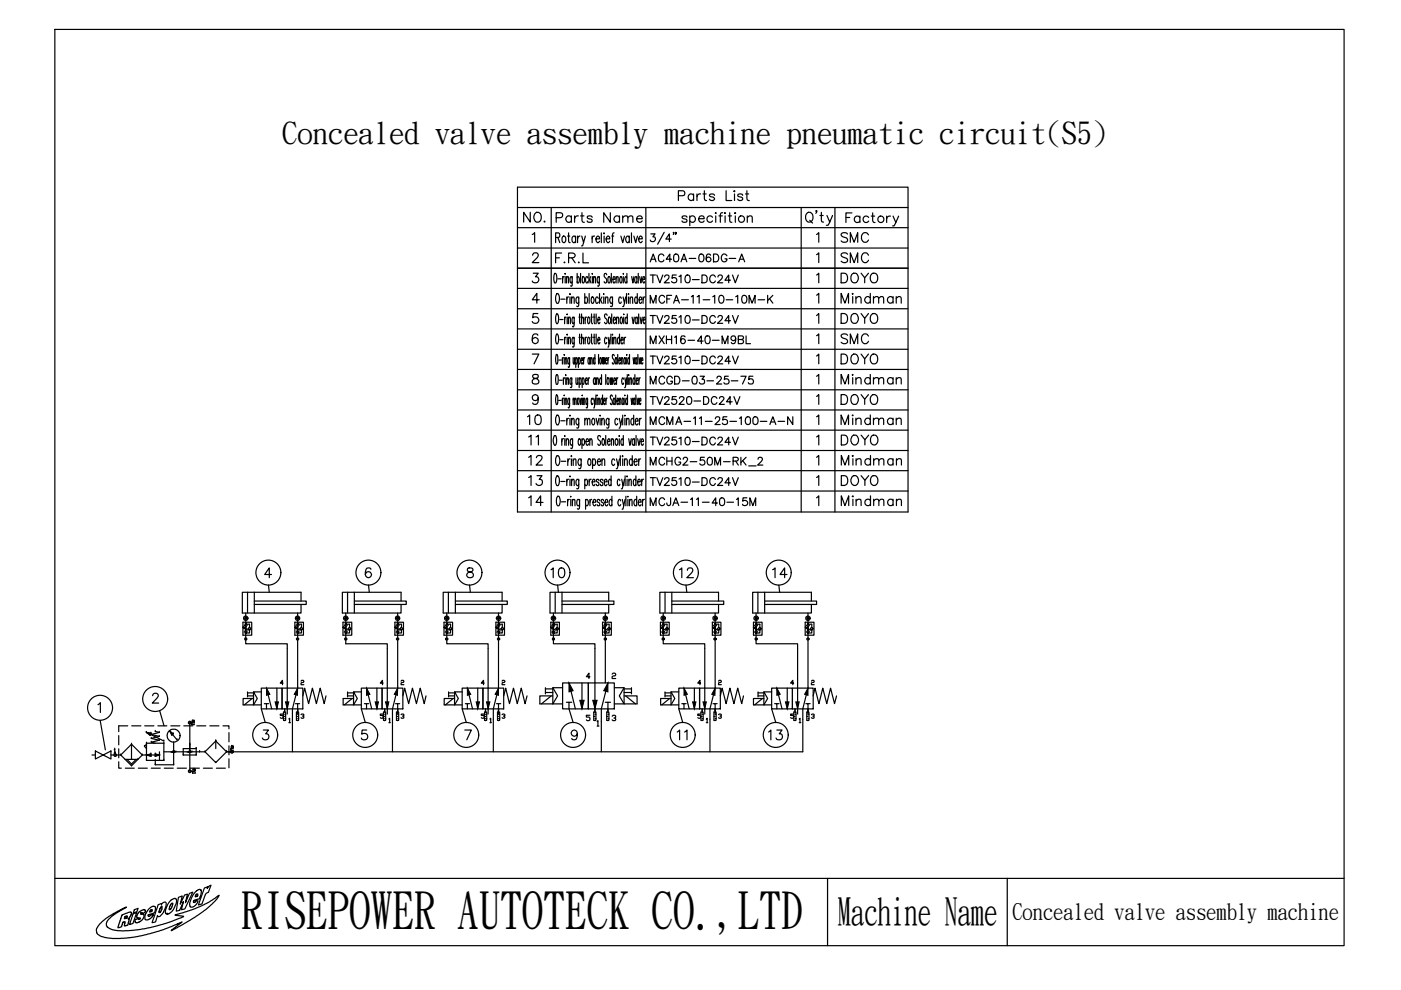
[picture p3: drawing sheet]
<svg xmlns="http://www.w3.org/2000/svg" width="297mm" height="210mm" viewBox="0 0 297 210" stroke-linecap="round" stroke-linejoin="round" font-family="sans-serif">
<defs><g id="words">
<text font-size="10.8" x="51.2" y="196.5">RISEPOWER AUTOTECK CO.,LTD</text>
<text font-size="8.1" x="177.6" y="195.8">Machine Name</text>
<text font-size="6.5" x="59.8" y="30.4">Concealed valve assembly machine pneumatic circuit(S5)</text>
<g font-size="5.3">
<text x="110.1" y="48.3">NO.</text>
<text x="117.1" y="48.3">Parts Name</text>
<text x="177.4" y="52.6">SMC</text>
<text x="177.4" y="56.8">SMC</text>
<text x="177.4" y="65.6">Mindman</text>
<text x="177.4" y="69.8">DOYO</text>
<text x="177.4" y="74.1">SMC</text>
<text x="177.4" y="78.3">DOYO</text>
<text x="177.4" y="87.1">DOYO</text>
<text x="110.8" y="91.4">10</text>
<text x="115.4" y="95.6" transform="rotate(-90 115.4 95.6)">11</text>
<text x="177.4" y="95.6">DOYO</text>
<text x="177.4" y="91.4">Mindman</text>
<text x="111.1" y="99.8">12</text>
<text x="177.4" y="99.8">Mindman</text>
<text x="111.1" y="104.1">13</text>
<text x="177.4" y="104.1">DOYO</text>
<text x="111.1" y="108.3">14</text>
<text x="177.4" y="108.3">Mindman</text>
<text x="116.1" y="123.8">10</text>
<text x="143.2" y="123.8">12</text>
<text x="163" y="123.8">14</text>
<text x="146.8" y="158" transform="rotate(-90 146.8 158)">11</text>
<text x="161.9" y="158">13</text>
</g>
<g font-size="4.9">
<text x="116.8" y="56.8">F.R.L</text>
<text x="136.9" y="56.8">AC40A-06DG-A</text>
<text x="136.9" y="65.6">MCFA-11-10-10M-K</text>
<text x="177.4" y="61">DOYO</text>
<text x="136.9" y="74.1">MXH16-40-M9BL</text>
<text x="177.4" y="82.6">Mindman</text>
<text x="136.9" y="87.1">TV2520-DC24V</text>
<text x="136.9" y="91.4">MCMA-11-25-100-A-N</text>
<text x="136.9" y="99.8">MCHG2-50M-RK_2</text>
</g>
<text font-size="4.8" x="214.7" y="194.8">Concealed valve assembly machine</text>
<g font-size="4.4">
<text x="136.9" y="61">TV2510-DC24V</text>
<text x="136.9" y="82.6">MCGD-03-25-75</text>
<text x="136.9" y="104.1">TV2510-DC24V</text>
<text x="136.9" y="108.3">MCJA-11-40-15M</text>
</g>
<g font-size="3.5">
<text x="58.6" y="153.5">5</text>
<text x="62.8" y="153.5">3</text>
<text x="79.7" y="153.5">5</text>
<text x="105.5" y="153.5">3</text>
<text x="147.1" y="153.5">5</text>
<text x="151.3" y="153.5">3</text>
<text x="171.1" y="153.5">3</text>
</g>
</g></defs>
<path d="M11.6 6.2h273.4v194.3h-273.4z" fill="none" stroke="#000" stroke-width=".25"/>
<g fill="none" stroke="#000" stroke-width=".25">
<path d="M48.5 159.4h121.7M11.6 186.2h273.4M21.2 195.8l2.2-1.7 3.4-1.8-2.1 1.3-1.6 1.2-.6 1v.4l.3 .4 1 .5 1.9 .3 3.4-.2 2.8-.5 4-1.1 2.9-1.2 .1-.1-.1-.1-1.7-.2 3.5-1.1 1.7-.7 2-.9 2.2-1.5-.7 1.1-2.7 2.4-2.8 1.8-4 2.2 2.3-1.8-4 1.6-2.8 .9-3.3 .7-3 .3h-1.7l-1.6-.2-1.4-.7-.3-.4-.1-.7zM25.9 194l1.4-.6a.4 .4 0 0 1 .6 .2 .4 .4 0 0 1-.2 .5l-.5 .7 .2 .1-.2 .9a.51 .51 0 0 1-.6 .5 .24 .24 0 0 1-.3-.2 .24 .24 0 0 1 .2-.3 .25 .25 0 0 0-.2-.4 .25 .25 0 0 0-.3 .3l-.2 .8-.3 .1a.23 .23 0 0 1-.3 .1 .23 .23 0 0 1-.2-.3zM26.4 194.4l.4-.2a.19 .19 0 0 1 .3 .1 .19 .19 0 0 1-.2 .3l-.5 .2zM26.7 194.7h.1M28.2 193.7l.8-.2-.8 2.3-.7 .2zM28.5 192.9l.8-.3-.3 .7-.7 .3zM29.4 193.5l1.1-.7 .3 .3a.52 .52 0 0 1-.3 .5 .52 .52 0 0 1-.5-.1 .24 .24 0 0 0-.1 .4 .24 .24 0 0 0 .4 0 .69 .69 0 0 1-.1 1.1l-.8 .6h-.7l-.1-.6 .8-.3a.17 .17 0 0 0 .1 .2 .17 .17 0 0 0 .2-.2 .17 .17 0 0 0-.3-.1 .41 .41 0 0 1-.4-.3 .41 .41 0 0 1 .2-.4zM29.9 193.6h.1M31.4 194.2h.1M31.7 192.6l.8-.4a.62 .62 0 0 1 .4 1l-.1 .3-1 .4a.24 .24 0 0 0-.4 .1 .24 .24 0 0 0 .3 .3l.3-.3 .5-.1-.3 .6-1 .5a.65 .65 0 0 1-.4-1z"/>
<path d="M31.9 193l.1-.1a.2 .2 0 0 1 .3 .1 .2 .2 0 0 1-.2 .3l-.4 .1zM32.1 193.3h.1M33.5 191.8l.7-.2v.1l.4-.3 .4-.2a1.68 1.68 0 0 1-.2 1.9l-.9 1.2-.3 .1-.2-.3-.4 1.4-.8 .1zM34.1 192.3a.22 .22 0 0 1 .3 .1 .22 .22 0 0 1-.1 .3l-.3 .6a.19 .19 0 0 1-.3 .2 .2 .2 0 0 1 0-.4zM34.3 192.2h.1M35.5 193.8h.1M36.1 191.1l.7-.5a.54 .54 0 0 1 .6 .2 .54 .54 0 0 1 0 .6l-.9 1.8-.7 .5-.4 .1-.3-.2v-.6l.5-1.3zM36.4 191.6a.2 .2 0 0 1 .3 0 .2 .2 0 0 1-.1 .3l-.3 .7a.2 .2 0 0 1-.3 .2 .2 .2 0 0 1-.1-.2zM37.8 190.3l.8-.3-.4 1.7 .9-1.9 .6-.2-.4 1.8 .9-2 .7-.2-1.7 3.5-.7 .2 .4-1.8-.8 1.9-.7 .2zM41.5 189.8l.1-.1a.21 .21 0 0 1 .3-.1 .21 .21 0 0 1 0 .3l-.2 .1a.19 .19 0 0 1-.3 .1 .19 .19 0 0 1 .1-.3zM41.6 188.9l.6-.3 .4 .1 .1 .5-.3 1.1a.83 .83 0 0 1-.9 .5 .31 .31 0 0 0-.5 .1 .31 .31 0 0 0 .2 .5l.2-.3a.28 .28 0 0 1 .5-.1 .28 .28 0 0 1-.1 .5l-1 .8h-.3l-.3-.2v-.5l.3-.9 .4-.9zM43.3 188.3l.8-.3-.2 .4 .3-.4 .5-.3-.6 1.5a1.15 1.15 0 0 0-.8 1.3l-.5 1.2-.7 .2z"/>
<path d="M175.5 186.2v14.3M213.6 186.2v14.3"/>
</g>
<!-- layer: 1 -->
<g fill="none" stroke="#000" stroke-width=".25">
<path d="M51.5 131.9h1.9v2.8h-1.9zM51.5 133l.5 .3-.5-.3 .6 .2-.1 .1zM51.8 132.6a.97 .97 0 0 1 0 1.4M52.1 134.2h.1M52.1 132.3v.1zM52.1 133.3l-.6-.3 1.1 .6M52.1 130v6.5h8.8v13.8M52.1 132.3h.8v.8M52.2 132.3h.1M52.4 132.5a.98 .98 0 0 0 0 1.5M52.5 125.6v4.4M52.6 133.3l.3 .3 .3-.3"/>
<path d="M52.9 133.6v.6h-.8M53.9 127.4h11v.8h-11M53.9 125.6v4.4M62.5 131.9h1.8v2.8h-1.8zM62.6 133l.4 .3-.4-.3 .5 .2-.1 .1zM62.7 132.6a1.01 1.01 0 0 1 .1 1.4M63.1 134.2h.1M63.1 133.3l-.5-.3 .4 .4 .1-.2-.5-.2 1 .6M63.1 132.3h.8v.8M63.1 130v5.5M63.1 135.7v10.2l-1.1 4.4M63.1 132.3h.1"/>
<path d="M63.2 132.3h.1M63.4 132.5a.98 .98 0 0 0 0 1.5M63.5 133.3l.4 .3 .3-.3M63.8 127.4v-1.8h-12.4v4.4h12.4v-1.8M63.9 133.6v.6h-.8M72.7 131.9h1.9v2.8h-1.9zM72.8 133l.4 .3-.4-.3 .5 .2-.1 .1zM73 132.6a.97 .97 0 0 1 0 1.4M73.3 134.2h.1M73.3 132.3v.1zM73.3 133.3l-.5-.3 1 .6M73.3 130v6.5h8.8v13.8"/>
<path d="M73.3 132.3h.8v.8M73.3 132.3h.1M73.4 132.3h.1M73.6 132.5a.98 .98 0 0 0 0 1.5M73.7 125.6v4.4M73.8 133.3l.3 .3 .4-.3M74.1 133.6v.6h-.8M75.1 127.4h11v.8h-11M75.1 125.6v4.4M83.7 131.9h1.8v2.8h-1.8zM83.8 133l.4 .3-.4-.3 .5 .2-.1 .1zM83.9 132.6a1.01 1.01 0 0 1 .1 1.4"/>
<path d="M84.3 134.2h.1M84.3 133.3l-.5-.3 .4 .4 .1-.2-.5-.2 1 .6M84.3 132.3h.8v.8M84.3 130v5.5M84.3 135.7v10.2l-1.1 4.4M84.4 132.3h.1M84.7 132.5a1.02 1.02 0 0 0-.1 1.5M84.7 133.3l.4 .3 .4-.3M85 127.4v-1.8h-12.4v4.4h12.4v-1.8M85.1 133.6v.6h-.8M94.1 131.9h1.9v2.8h-1.9zM94.2 133l.4 .3-.4-.3 .5 .2-.1 .1z"/>
<path d="M94.3 132.6a1.01 1.01 0 0 1 .1 1.4M94.7 134.2h.1M94.7 133.3l-.5-.3 .4 .4 .1-.2-.5-.2 1 .6M94.7 130v6.5h8.8v14.9M94.7 132.3h.8v.8M94.8 132.3h.1M95.1 132.5a1.02 1.02 0 0 0-.1 1.5M95.1 125.6v4.4M95.2 133.3l.3 .3 .4-.3M95.5 133.6v.6h-.8M96.5 127.4h11.1v.8h-11.1M96.5 125.6v4.4"/>
<path d="M105.1 131.9h1.9v2.8h-1.9zM105.2 133l.4 .3-.4-.3 .4 .2v.1zM105.4 132.6a.97 .97 0 0 1 0 1.4M105.6 132.3l.1 .1zM105.6 133.3l-.4-.3 .4 .4 .1-.2-.5-.2 1 .6M105.7 134.2h.1M105.7 132.3h.8v.8M105.7 130v5.5M105.7 135.7v10.2l-1.1 4.4M105.7 132.3h.1M105.8 132.3h.1M106 132.5a.98 .98 0 0 0 0 1.5"/>
<path d="M106.2 133.3l.3 .3 .3-.3M106.5 127.4v-1.8h-12.5v4.4h12.5v-1.8M106.5 133.6v.6h-.8M116.8 131.9h1.8v2.8h-1.8zM116.8 133l.4 .3-.4-.3 .5 .2-.1 .1zM117 132.6a.97 .97 0 0 1 0 1.4M117.4 134.2h.1M117.4 132.3h.1M117.3 133.3l-.5-.3 .4 .4 .2-.2-.6-.2 1 .6M117.3 130v6.5h8.8v14.5M117.3 132.3h.8v.8M117.5 132.3h.1"/>
<path d="M117.7 132.5a.98 .98 0 0 0 0 1.5M117.7 125.6v4.4M117.8 133.3l.3 .3 .4-.3M118.1 133.6v.6h-.8M119.2 127.4h11v.8h-11M119.2 125.6v4.4M127.7 131.9h1.9v2.8h-1.9zM127.8 133l.4 .3-.4-.3 .5 .2-.1 .1zM128 132.6a.97 .97 0 0 1 0 1.4M128.3 134.2h.1M128.3 132.3v.1zM128.3 133.3l-.5-.3 .4 .4 .1-.2-.5-.2 1 .6"/>
<path d="M128.3 130v5.5M128.3 135.7v9.1M128.3 132.3h.8v.8M128.4 132.3h.1M128.7 132.5a.98 .98 0 0 0 0 1.5M128.8 133.3l.3 .3 .4-.3M129.1 127.4v-1.8h-12.5v4.4h12.5v-1.8M129.1 133.6v.6h-.8M140 131.9h1.9v2.8h-1.9zM140.1 133l.4 .3-.4-.3 .5 .2-.1 .1zM140.3 132.6a.97 .97 0 0 1 0 1.4M140.7 134.2h.1"/>
<path d="M140.6 132.3v.1zM140.6 133.3l-.5-.3 1 .6M140.6 130v6.5h8.8v13.8M140.6 132.3h.8v.8M140.7 132.3h.1M141 132.5a.98 .98 0 0 0 0 1.5M141 125.6v4.4M141.1 133.3l.3 .3 .4-.3M141.4 133.6v.6h-.8M142.4 127.4h11v.8h-11M142.4 125.6v4.4M151 131.9h1.9v2.8h-1.9z"/>
<path d="M151.1 133l.4 .3-.4-.3 .5 .2-.1 .1zM151.2 132.6a1.01 1.01 0 0 1 .1 1.4M151.6 134.2h.1M151.6 133.3l-.5-.3 .4 .4 .1-.2-.5-.2 1 .6M151.6 132.3h.8v.8M151.6 130v5.5M151.6 135.7v10.2l-1.1 4.4M151.7 132.3h.1M152 132.5a1.02 1.02 0 0 0-.1 1.5M152 133.3l.4 .3 .4-.3M152.3 127.4v-1.8h-12.4v4.4h12.4v-1.8M152.4 133.6v.6h-.8"/>
<path d="M159.8 131.9h1.8v2.8h-1.8zM159.8 133l.4 .3-.4-.3 .5 .2-.1 .1zM160 132.6a.97 .97 0 0 1 0 1.4M160.3 134.2h.1M160.3 132.3v.1zM160.3 133.3l-.5-.3 1 .6M160.3 130v6.5h8.8v14.9M160.3 132.3h.8v.8M160.3 132.3h.1M160.4 132.3h.1M160.6 132.5a.98 .98 0 0 0 0 1.5M160.7 125.6v4.4"/>
<path d="M160.8 133.3l.3 .3 .3-.3M161.1 133.6v.6h-.8M162.1 127.4h11v.8h-11M162.1 125.6v4.4M170.7 131.9h1.9v2.8h-1.9zM170.8 133l.4 .3-.4-.3 .5 .2-.1 .1zM171 132.6a.97 .97 0 0 1 0 1.4M171.3 134.2h.1M171.3 132.3v.1zM171.3 133.3l-.5-.3 .4 .4 .1-.2-.5-.2 1 .6M171.3 132.3h.8v.8M171.3 130v5.5"/>
<path d="M171.3 135.7v10.2l-1.1 4.4M171.4 132.3h.1M171.6 132.5a.98 .98 0 0 0 0 1.5M171.8 133.3l.3 .3 .4-.3M172 127.4v-1.8h-12.4v4.4h12.4v-1.8M172.1 133.6v.6h-.8M20.2 159.2l1.7 .9-1.7 .8zM24.2 159.7h.3M24.3 158.8h.1M24.3 159.7h.1M24.3 158.8l-.1 .2M24.3 158.8v.9"/>
<path d="M24.5 159.7h.1M25.2 156v1.9M25.2 158.8v1.9M27.1 153.9h-1.9v1.2M27.9 157.8h.1M27.9 157.8l-2.3 2.3M27.9 157.8v3.2M27.9 157.8l2.3 2.3M27.9 153.9h2M30.6 158.3h.1M30.6 158.3l.5 .4M30.7 153.9h1.9"/>
<path d="M31.1 157.8h.1M31.1 155.3h.1M31.1 157.6h.1M31.1 157.8l-.5 .5M31.1 157.6h3.6M31.1 155.3l3.6 1.8M31.1 155.3l.7 .6M31.1 155.3l.9 .2M31.1 157.6v3.6M31.8 155.9h.1M32 155.5h.1M32 159.9h.1"/>
<path d="M32 155.5l-.2 .4M32 159.9l-.9 .2M32 159.9v.4M32.1 156.6h.1M32.1 155.7h.1M32.1 157.4h.1M32.1 156.6l1.7 .3M32.1 155.7l1.7 .4M32.1 157.4l.8 .2M32.9 155.1h.1M32.9 159.9h.1M32.9 155.1l.9 .2"/>
<path d="M32.9 159.9v.4M32.9 159.9l.9 .2M33.5 153.9h1.9M33.8 156.1h.1M33.8 155.3h.1M33.8 156.9h.1M33.8 156.1l-1.7 .5M33.8 155.3l-1.7 .4M33.8 156.9l-1.7 .5M33.8 159.6h.1M33.8 159.6v1.6M34.7 157.6h.1"/>
<path d="M34.7 157.1h.1M34.7 159.4h7.6M34.7 157.6v3.6M36.1 155.1h.1M36.1 155.1l.6 .5M36.1 155.1l.3 .7M36.1 155.2l1.4 1.7M36.2 153.9h1.9M36.4 155.8h.1M36.7 155.6h.1M36.7 155.6l-.3 .2M36.8 159.4h.1"/>
<path d="M36.8 157.3v4.9M37.5 156.9h.1M39 153.9h1.9M40.2 157.9h.1M40.2 157.5v.4M40.2 153.2h.1M40.2 153.2v10.3M40.7 153.3h.1M40.7 153.6h.1M40.7 153.3v.3M40.7 153.6h.5M40.8 152.8h.1"/>
<path d="M40.8 153.2h.1M40.8 152.8l-.1 .2M40.8 152.8h.3M40.8 153.2h.3M40.8 153.2l-.1 .1M41.1 152.8h.1M41.1 153.2h.1M41.1 152.8l.1 .2M41.2 153h.1M41.2 153.1h.1M41.2 153.6h.1M41.2 153v.1"/>
<path d="M41.2 153.1l-.1 .1M41.6 158.7h.1M41.6 158.7h-2.8v1.4M41.6 158.7v1.4M41.7 153.9h1.9M42.3 159.4h.1M42.3 159.4h1.2M43.5 159.4h.1M43.5 159.4l2.2 2.3M44.5 153.9h1.9M45.7 157.1h.1M45.7 157.1l2.3 2.3"/>
<path d="M45.7 157.1v1.6M45.7 157.1l-2.2 2.3M47.1 159.4h.1M47.3 153.9h1.2v.6M48 159.4h.1M48 159.4l-2.3 2.3M48 159.4h1.2M48.5 155.3v2M48.5 158.1v1.9M49 158.8h.1M49 159.1h.1M49 159.1h.5"/>
<path d="M49 158.8v.3M49.1 158.3h.1M49.1 158.7h.1M49.1 158.7h.2M49.1 158.3l-.1 .1M49.1 158.3h.2M49.1 158.7l-.1 .1M49.2 159.4h.1M49.3 158.3h.1M49.3 158.7h.1M49.3 158.3l.2 .1M49.5 158.4h.1"/>
<path d="M49.5 158.6h.1M49.5 158.4v.2M49.5 158.6l-.2 .1M52.5 146.7v1.1M52.5 146.9h1.2M52.5 147.5h1.2M53.5 148.1l-1.7 1.4M53.7 146.7v2.8h1.7M55.4 145.9h4.4v4.4h-4.4zM55.4 146.7h-1.7l.9 1.4-.9 1.4h-2.2v-1.4h2.2M56 149.2h.5v1.1M56.5 149.2h.5"/>
<path d="M56.5 145.9l1.1 4.4M58.7 145.9v4.4M59.8 145.9h4.4v4.4h-4.4zM62 152.5v6.9M62.6 149.2h.5v1.1M63.1 149.2h.4M64.2 147.5l.4-1.6 .8 3.3 .8-3.3 .9 3.3 .8-3.3 .8 3.3 .4-1.7M73.7 146.9h1.3M73.7 147.5h1.3M73.7 146.7v1.1M74.7 148.1l-1.7 1.4M75 146.7v2.8h1.6"/>
<path d="M76.6 145.9h4.4v4.4h-4.4zM76.6 146.7h-1.6l.8 1.4-.8 1.4h-2.2v-1.4h2.2M77.2 149.2h.5v1.1M77.7 149.2h.5M77.7 145.9l1.1 4.4M79.9 145.9v4.4M81 145.9h4.4v4.4h-4.4zM83.2 152.5v6.9M83.8 149.2h.5v2.2M84.1 151h.4v1.7l-.2 .1-.2-.1zM84.1 151.9h.2M84.3 151.4h.2"/>
<path d="M84.3 152.4h.2M84.3 149.2h.4M85.4 147.5l.4-1.6 .8 3.3 .8-3.3 .9 3.3 .8-3.3 .8 3.3 .4-1.7M95.1 146.9h1.3M95.1 147.5h1.3M95.1 146.7v1.1M96.1 148.1l-1.7 1.4M96.4 146.7v2.8h1.6M98 145.9h4.4v4.4h-4.4zM98 146.7h-1.6l.8 1.4-.8 1.4h-2.2v-1.4h2.2M98.7 149.2h.4v1.1M99.1 145.9l1.1 4.4"/>
<path d="M99.1 149.2h.5M101.3 145.9v4.4M102.4 145.9h4.4v4.4h-4.4zM102.7 151h.5v1.7l-.3 .1-.2-.1zM102.7 151.9h.2M102.9 151.4h.3M102.9 152.4h.3M102.9 150.3v.7M104.6 152.5v6.9M105.3 149.2h.4v1.1M105.7 149.2h.5M106.8 147.5l.4-1.6 .8 3.3 .9-3.3 .8 3.3 .8-3.3 .8 3.3 .4-1.7"/>
<path d="M115.6 145.8v1.3M115.6 146.1h1.6M115.6 146.8h1.6M116.9 147.5l-2.1 1.7M117.2 145.8v3.4h2.1M119.3 144.8h5.4v5.5h-5.4zM119.3 145.8h-2.1l1 1.7-1 1.7h-2.7v-1.7h2.7M120.1 148.9h.5v1.4M120.6 148.9h.6M120.6 144.8l1.4 5.5M123.4 144.8v5.5M124.7 144.8h5.5v5.5h-5.5z"/>
<path d="M125.9 151h.5v1.7l-.3 .1-.2-.1zM125.9 151.9h.2M126.1 151.4h.3M126.1 152.4h.3M128.3 148.9h.6v2.1M128.6 151h.5v1.7l-.2 .1-.3-.1zM128.6 151.9h.3M128.9 148.9h.5M128.9 144.8l-1.4 5.5v9.1M128.9 151.4h.2M128.9 152.4h.2M130.2 145.8h2.1l-1 1.7 1 1.7h2.8v-1.7h-2.8"/>
<path d="M132.3 145.8v3.4h-2.1M132.3 146.1h1.6M132.3 146.8h1.6M132.7 147.5l2 1.7M133.9 145.8v1.3M141 146.9h1.3M141 147.5h1.3M141 146.7v1.1M142 148.1l-1.7 1.4M142.3 146.7v2.8h1.6M143.9 145.9h4.4v4.4h-4.4zM143.9 146.7h-1.6l.8 1.4-.8 1.4h-2.2v-1.4h2.2"/>
<path d="M144.6 149.2h.4v1.1M145 149.2h.5M145 145.9l1.1 4.4M147.2 145.9v4.4M148.3 145.9h4.4v4.4h-4.4zM150.5 152.5v6.9M151.2 149.2h.4v1.1M151.6 149.2h.4M152.7 147.5l.4-1.6 .9 3.3 .8-3.3 .8 3.3 .8-3.3 .9 3.3 .3-1.7M160.7 146.9h1.3M160.7 147.5h1.3M160.7 146.7v1.1"/>
<path d="M161.7 148.1l-1.7 1.4M162 146.7v2.8h1.6M163.6 145.9h4.4v4.4h-4.4zM163.6 146.7h-1.6l.8 1.4-.8 1.4h-2.2v-1.4h2.2M164.2 149.2h.5v1.1M164.7 149.2h.5M164.7 145.9l1.1 4.4M166.9 145.9v4.4M168 145.9h4.4v4.4h-4.4zM168.3 151h.5v1.7l-.2 .1-.3-.1zM168.3 151.9h.3M168.6 151.4h.2"/>
<path d="M168.6 150.3v.7M170.2 152.5v6.9M170.8 149.2h.5v1.1M171.3 149.2h.5M172.4 147.5l.4-1.6 .8 3.3 .8-3.3 .9 3.3 .8-3.3 .8 3.3 .5-1.7M19.5 160.1h.7M21.9 160.1l1.6-.9v1.7zM23.5 160.1h2.1M24.4 160.1h.1M25.2 161.5v1.4h.5M25.6 160.1h.1M25.6 160.1l2.3 2.3"/>
<path d="M26.5 161h2.7M26.6 162.9h1.9M26.9 161l1 1 1-1M27.9 162.4h.1M27.9 161h.1M29.2 161h.1M29.3 162.9h1.9M30.2 160.1h.9M30.2 160.1h.1M30.2 160.1l-2.3 2.3M31.1 161.2h.1M31.1 160.1h.1"/>
<path d="M31.1 160.1h2.7M31.1 161.2h3.6M31.1 160.1l.9 .2M32 160.3h.1M32.1 162.9h1.9M32.9 161.2h.1M32.9 160.3h.1M32.9 162.2h.1M32.9 161.2v1M32.9 162.2h3.9M33.8 160.1h.1M33.8 160.1l-.9 .2"/>
<path d="M34.7 161.2h.1M34.8 162.9h1.9M36.8 162.2h.1M37.6 162.9h1.9M38.8 160.1h.1M38.8 160.1h2.8M40.2 163.5h.1M40.3 162.9h2M40.8 163.7h.1M40.8 163.9h.1M40.8 163.7v.2M40.8 163.9h.6"/>
<path d="M41 163.1h.1M41 163.5h.1M41 163.1l-.2 .2M41 163.1h.3M41 163.5h.3M41 163.5l-.2 .2M41.3 163.1h.1M41.3 163.5h.1M41.3 163.1l.1 .2M41.4 163.3h.1M41.4 163.4h.1M41.4 163.9h.1"/>
<path d="M41.4 163.3v.1M41.4 163.4l-.1 .1M41.6 160.1h.1M43.1 162.9h1.9M45.7 161.7h.1M45.9 162.9h1.9M48.5 160.9v1.9"/>
<circle cx="52.1" cy="132.4" r=".09"/>
<circle cx="52.1" cy="134.2" r=".09"/>
<circle cx="52.1" cy="132.4" r=".13"/>
<circle cx="52.1" cy="134.2" r=".12"/>
<circle cx="52.9" cy="133.3" r=".24"/>
<circle cx="63.1" cy="134.2" r=".07"/>
<circle cx="63.1" cy="132.4" r=".12"/>
<circle cx="63.1" cy="132.4" r=".07"/>
<circle cx="63.1" cy="134.2" r=".11"/>
<circle cx="63.9" cy="133.3" r=".24"/>
<circle cx="73.3" cy="132.4" r=".09"/>
<circle cx="73.3" cy="134.2" r=".09"/>
<circle cx="73.3" cy="134.2" r=".13"/>
<circle cx="73.3" cy="132.3" r=".12"/>
<circle cx="74.1" cy="133.3" r=".24"/>
<circle cx="84.3" cy="132.4" r=".07"/>
<circle cx="84.3" cy="132.4" r=".12"/>
<circle cx="84.3" cy="134.2" r=".07"/>
<circle cx="84.3" cy="134.2" r=".11"/>
<circle cx="85.1" cy="133.3" r=".24"/>
<circle cx="94.7" cy="132.4" r=".07"/>
<circle cx="94.7" cy="132.4" r=".12"/>
<circle cx="94.7" cy="134.2" r=".07"/>
<circle cx="94.7" cy="134.2" r=".11"/>
<circle cx="95.5" cy="133.3" r=".24"/>
<circle cx="105.7" cy="134.2" r=".12"/>
<circle cx="105.7" cy="132.4" r=".08"/>
<circle cx="105.7" cy="132.4" r=".12"/>
<circle cx="105.7" cy="134.2" r=".07"/>
<circle cx="106.5" cy="133.3" r=".25"/>
<circle cx="117.3" cy="134.2" r=".08"/>
<circle cx="117.3" cy="134.2" r=".12"/>
<circle cx="117.3" cy="132.4" r=".12"/>
<circle cx="117.3" cy="132.4" r=".08"/>
<circle cx="118.1" cy="133.3" r=".24"/>
<circle cx="128.3" cy="134.2" r=".08"/>
<circle cx="128.3" cy="132.4" r=".11"/>
<circle cx="128.3" cy="134.2" r=".1"/>
<circle cx="128.3" cy="132.4" r=".09"/>
<circle cx="129.1" cy="133.3" r=".23"/>
<circle cx="140.6" cy="132.4" r=".09"/>
<circle cx="140.6" cy="134.2" r=".09"/>
<circle cx="140.6" cy="134.2" r=".13"/>
<circle cx="140.6" cy="132.3" r=".12"/>
<circle cx="141.4" cy="133.3" r=".24"/>
<circle cx="151.6" cy="134.2" r=".07"/>
<circle cx="151.6" cy="132.4" r=".12"/>
<circle cx="151.6" cy="132.4" r=".07"/>
<circle cx="151.6" cy="134.2" r=".11"/>
<circle cx="152.4" cy="133.3" r=".24"/>
<circle cx="160.3" cy="134.2" r=".08"/>
<circle cx="160.3" cy="132.4" r=".12"/>
<circle cx="160.3" cy="134.2" r=".12"/>
<circle cx="160.3" cy="132.4" r=".08"/>
<circle cx="161.1" cy="133.3" r=".24"/>
<circle cx="171.3" cy="134.2" r=".08"/>
<circle cx="171.3" cy="132.4" r=".11"/>
<circle cx="171.3" cy="134.2" r=".1"/>
<circle cx="171.3" cy="132.4" r=".09"/>
<circle cx="172.1" cy="133.3" r=".23"/>
<circle cx="36.8" cy="159.4" r=".18"/>
<circle cx="36.8" cy="156" r="1.36"/>
<circle cx="40.2" cy="159.4" r=".18"/>
</g>
<g fill="#000" stroke="#000" stroke-width=".21">
<path d="M31.1 155.3l.9 .2-.2 .4zM31.1 160.1l.9-.2v.4zM32.9 159.9l.9 .2-.9 .2zM36.1 155.1l.6 .5-.3 .2zM36.6 159.4h.4l-.3 .1zM36.7 159.3h.2l-.3 .1zM36.7 159.3h.2zM36.6 159.4l.3-.1 .1 .1zM40 159.4h.4l-.3 .1zM40.1 159.5h.3zM40 159.4l.4-.1v.1zM40.1 159.5l.3-.1z"/>
<path d="M56.5 145.9l.7 1.3-.7 .2zM58.3 148.8h.7l-.3 1.5zM60.5 148.8h.7l-.3 1.5zM63.1 145.9v1.5l-.7-.2zM77.7 145.9l.7 1.3-.7 .2zM79.5 148.8h.7l-.3 1.5zM81.7 148.8h.8l-.4 1.5zM84.3 145.9v1.5l-.7-.2zM99.1 145.9l.7 1.3-.7 .2zM101 148.8h.7l-.4 1.5zM103.2 148.8h.7l-.4 1.5zM105.7 145.9v1.5l-.7-.2z"/>
<path d="M120.6 144.8l.9 1.6-.9 .3zM122.9 148.5h1l-.5 1.8zM125.7 148.5h.9l-.5 1.8zM128.9 144.8v1.9l-.9-.3zM145 145.9l.7 1.3-.7 .2zM146.8 148.8h.8l-.4 1.5zM149 148.8h.8l-.4 1.5zM151.6 145.9v1.5l-.7-.2zM164.7 145.9l.7 1.3-.7 .2zM166.5 148.8h.8l-.4 1.5zM168.7 148.8h.7l-.3 1.5zM171.3 145.9v1.5l-.7-.2z"/>
<path d="M36.7 159.5h.2zM36.7 159.5l.3-.1z"/>
<path d="M40.1 159.3l-.1 .1 .4-.1zM40.1 159.3h.3z"/>
</g>
<!-- layer: TEXT -->
<g fill="none" stroke="#000" stroke-width=".25">
<path d="M60 144.8h-.6l.5-.6v1M63.8 144.4l.2-.2h.3l.1 .3-.6 .3v.4h.6M81.2 144.8h-.6l.5-.6v1M85 144.4l.2-.2h.3l.1 .3-.6 .3v.4h.6M85 151.5l.2-.1 .4 .1v.2l-.3 .1M85.5 151.8l.1 .2-.1 .3-.5-.1M102.6 144.8h-.5l.4-.6v1M102.6 151.4h-.5v.3l.5 .1-.1 .5-.4-.1M103.9 152.5l.1-.2v.9M103.9 153.2h.3M106.5 144.4l.1-.2 .4 .2-.1 .3-.4 .1v.4h.5M125.1 143.5h-.8l.6-.8v1.2"/>
<path d="M125.1 151.7h-.8v.3h.6l.2 .2v.4l-.2 .2h-.4l-.2-.2M126.6 153l.2-.2v1.1M126.6 153.9h.4M129.8 142.9l.2-.2h.4l.1 .4-.1 .2-.6 .2v.4h.7M129.8 151.9l.2-.2h.4l.1 .3-.3 .2M130.4 152.2l.1 .2-.1 .4-.6-.2M148.5 144.8h-.6l.5-.6v1M152.3 144.4l.2-.2h.3l.1 .3-.6 .3v.4h.6M168.3 144.8h-.7l.5-.6v1M168.3 151.4h-.7v.3l.7 .1v.4l-.2 .1-.5-.1M169.4 152.5l.2-.2v.9M169.4 153.2h.4"/>
<path d="M172 144.4l.5-.2 .1 .3-.6 .3v.4h.6"/>
</g>
<!-- layer: CONNECTIONS -->
<g fill="none" stroke="#000" stroke-width=".25">
<circle cx="52.1" cy="131.1" r=".24"/>
<circle cx="52.1" cy="135.5" r=".23"/>
<circle cx="52.1" cy="131.1" r=".47"/>
<circle cx="63.1" cy="131.1" r=".46"/>
<circle cx="63.1" cy="131.1" r=".24"/>
<circle cx="63.1" cy="135.5" r=".23"/>
<circle cx="73.3" cy="131.1" r=".24"/>
<circle cx="73.3" cy="135.5" r=".23"/>
<circle cx="73.3" cy="131.1" r=".47"/>
<circle cx="84.3" cy="131.1" r=".46"/>
<circle cx="84.3" cy="131.1" r=".24"/>
<circle cx="84.3" cy="135.5" r=".23"/>
<circle cx="94.7" cy="131.1" r=".46"/>
<circle cx="94.7" cy="131.1" r=".24"/>
<circle cx="94.7" cy="135.5" r=".23"/>
<circle cx="105.7" cy="131.1" r=".46"/>
<circle cx="105.7" cy="135.5" r=".24"/>
<circle cx="105.7" cy="131.1" r=".23"/>
<circle cx="117.3" cy="131.1" r=".24"/>
<circle cx="117.3" cy="135.5" r=".23"/>
<circle cx="117.3" cy="131.1" r=".46"/>
<circle cx="128.3" cy="131.1" r=".24"/>
<circle cx="128.3" cy="135.5" r=".23"/>
<circle cx="128.3" cy="131.1" r=".47"/>
<circle cx="140.6" cy="131.1" r=".24"/>
<circle cx="140.6" cy="135.5" r=".23"/>
<circle cx="140.6" cy="131.1" r=".47"/>
<circle cx="151.6" cy="131.1" r=".46"/>
<circle cx="151.6" cy="131.1" r=".24"/>
<circle cx="151.6" cy="135.5" r=".23"/>
<circle cx="160.3" cy="131.1" r=".24"/>
<circle cx="160.3" cy="135.5" r=".23"/>
<circle cx="160.3" cy="131.1" r=".46"/>
<circle cx="171.3" cy="135.5" r=".23"/>
<circle cx="171.3" cy="131.1" r=".23"/>
<circle cx="171.3" cy="131.1" r=".47"/>
<circle cx="40.2" cy="153.2" r=".3"/>
<circle cx="49.2" cy="159.4" r=".3"/>
<circle cx="24.4" cy="160.1" r=".29"/>
<circle cx="40.2" cy="163.5" r=".3"/>
</g>
<g fill="none" stroke="#000" stroke-width=".25">
<path d="M109.7 39.7h82.8v68.9h-82.8zM109.7 56.9h82.8M109.7 52.6h82.8M109.7 48.3h82.8M109.7 44h82.8M112.8 49.7l.6-.4v2.1M112.9 54.1l.2-.4 .3-.1h.3l.3 .2a.67 .67 0 0 1-.2 .9l-1 1h1.4M113.1 57.9h1l-.6 .8a.66 .66 0 0 1 .8 .7 .66 .66 0 0 1-.9 .6l-.5-.2-.1-.2M116.9 44v64.6M117.6 58h.2a2.05 2.05 0 0 1 0 2h-.2a2.41 2.41 0 0 1 0-2zM117.8 50.3h.6l.2-.1v-.7l-.8-.1v2M118.3 59.1h.7"/>
<path d="M118.3 50.3l.4 1.1M119.3 58.6v1.4M119.3 50.2l.2-.1a.73 .73 0 0 1 .5 .7 .73 .73 0 0 1-.5 .6l-.3-.5zM119.6 58.6l-.2 .1-.1 .5M119.8 58.6v1.4M120.1 59l.1-.3 .2-.1 .2 1.4M120.1 58.6v1.4M120.6 49.4v1.9l.3 .1M121.3 58.6v1.9l-.1 .2-.2-.1M121.3 58.9l-.1-.3a.84 .84 0 0 0 0 1.4l.1-.3M122 50.3l-.2-.2a.73 .73 0 0 0-.5 .7 .73 .73 0 0 0 .5 .6l.2-.2M122 50.1v1.3"/>
<path d="M122.4 58.9l.1-.3a.84 .84 0 0 1 0 1.4l-.1-.3M122.4 58v2M122.5 50.1v1.3M123 50.1l-.3 .1-.2 .4M123.1 58v2M123.3 50.1l.4 1.3 .4-1.3M123.5 58.7l.1-.1a.84 .84 0 0 1 0 1.4l-.2-.6zM124.6 58.9l-.1-.3a.84 .84 0 0 0 0 1.4l.1-.3M124.9 58v2M125 59.2l.3 .8M125.3 58.6l-.4 1M125.5 50.1v1.3"/>
<path d="M125.6 58.6v1.4M125.8 59l.4-.4 .1 1.4M125.8 58.6v1.4M126.1 50.1a.51 .51 0 0 0-.6 .5M126.4 50.6h.7v-.3l-.2-.2a.73 .73 0 0 0-.6 .7 .73 .73 0 0 0 .6 .6l.2-.2M127.1 58.6l-.1 1.9-.1 .2-.2-.1M127.1 58.9l-.2-.3a.91 .91 0 0 0 0 1.4l.2-.3M127.5 49.4v2M128.1 50.1v1.3M128.5 50.6h.8l-.1-.3-.2-.2a.73 .73 0 0 0-.5 .7 .73 .73 0 0 0 .5 .6l.3-.2M128.6 58.3v-.2a.41 .41 0 0 0-.5 .2 .41 .41 0 0 0 .2 .5 .67 .67 0 0 1 0 1.2l-.2-.3M129.1 58.6a.84 .84 0 0 1 0 1.4l-.2-.3v-.8z"/>
<path d="M129.6 58v2M129.9 59.2h.5l-.2-.6-.2 .3v1l.2 .1 .2-.3M130.2 49.4l-.3 .1v.3v1.6M130.6 59l.2-.4 .2 .1v1.3M130.6 58.6v1.4M131.6 58.6a.91 .91 0 0 1 0 1.4l-.2-.6zM131.6 50.1l.4 1.3 .4-1.3M132.2 58v.1zM132.2 58.6v1.4M132.9 58.9l-.2-.3a.91 .91 0 0 0 0 1.4l.2-.3M132.9 58v2M133.4 50.3l-.2-.2a.73 .73 0 0 0-.5 .7 .73 .73 0 0 0 .5 .6l.2-.2"/>
<path d="M133.4 50.1v1.3M133.9 49.4v2M133.9 58.6l.3 1.4 .2-1.4M134.4 50.1l.4 1.3 .4-1.3M135 58.9l-.1-.3a.91 .91 0 0 0 0 1.4l.1-.3M135 58.6v1.4M135.3 58v2M135.4 50.6h.8l-.1-.3-.2-.2a.73 .73 0 0 0-.5 .7 .73 .73 0 0 0 .5 .6l.3-.2M136.9 44v64.6M138 49.6h.9l-.5 .6a.54 .54 0 0 1 .5 .5 .54 .54 0 0 1-.4 .6 .54 .54 0 0 1-.6-.4M140.8 49.2l-1.4 2.6M142.3 50.7h-1.1l.7-1.1v1.6"/>
<path d="M142.9 49.3h-.2h.2l-.2 .4M143.4 49.3h-.2h.2l-.2 .4M143.8 41.5h.9l.3-.1 .2-.3a.53 .53 0 0 0-.5-.7h-.9v2.1M145.7 46.1a.6 .6 0 0 0-1.1 0l.3 .3 .7 .1 .1 .3a.6 .6 0 0 1-1.1 0M146.2 46.1a.66 .66 0 0 1 1-.1 .66 .66 0 0 1 0 .9 .66 .66 0 0 1-1-.1M146.2 45.8v2.1M147.1 41.4a.65 .65 0 0 0-1-.1 .65 .65 0 0 0 0 1 .65 .65 0 0 0 1-.1M147.1 41.1v1.4M147.8 41.1v1.4M148.1 46.4h1.2a.62 .62 0 0 0-.9-.6 .62 .62 0 0 0-.2 1 .6 .6 0 0 0 1.1 0M148.5 41.1a.64 .64 0 0 0-.7 .6M149 41.1h.7"/>
<path d="M149.3 40.4v1.7l.1 .3 .4 .1M151.1 46.1a.66 .66 0 0 0-1-.1 .66 .66 0 0 0 0 .9 .66 .66 0 0 0 1-.1M151.5 41.4a.63 .63 0 0 0-1.1 0l.3 .3 .5 .1 .3 .4a.63 .63 0 0 1-1.1 0M151.8 45.1l.1 .1-.1 .1zM151.8 45.8v1.3M152.4 45.8h.7M153.2 45.1l-.3 .1-.2 .3v1.6M153.6 45.2h.2zM153.7 45.8v1.3M154 40.4v2.1h1.1M154.4 45.8h.7M154.7 45.1v1.7l.1 .2 .4 .1"/>
<path d="M155.6 40.5h.2l-.1 .2zM155.7 41.1v1.4M155.8 45.2h.2zM155.9 45.8v1.3M157.5 41.4a.6 .6 0 0 0-1.1 0l.1 .2 .9 .3 .1 .3a.6 .6 0 0 1-1.1 0M158.1 41.1h.6M158.4 40.4v1.7v.3l.5 .1M158.4 46.2l.5-.4 .5 .1 .1 1.2M158.4 45.8v1.3M169.9 44v64.6M171 45.3a.84 .84 0 0 1 1.1-.1 .84 .84 0 0 1 .3 1.1 .78 .78 0 0 1-.8 .8 .78 .78 0 0 1-.8-.8zM171.7 46.7l.6 .6"/>
<path d="M173.1 49.7l.5-.4v2.1M173.1 58.3l.5-.4v2.1M173.1 54l.5-.4v2.1M173.2 44.7l-.2 .1v-.1h.2l-.2 .5M173.8 45.7h.7M174.1 45v1.7l.1 .3 .4 .1M175.3 45.7l.6 1.4 .6-1.4M175.9 47.1l-.3 .6-.4 .1M177 44v64.6M179.4 46.1h.8M180.6 45.1h-1.2v2.1M182.3 46.1a.66 .66 0 0 0-1-.1 .66 .66 0 0 0 0 1 .66 .66 0 0 0 1-.1"/>
<path d="M182.3 45.8v1.4M184.2 46.1a.66 .66 0 0 0-1-.1 .66 .66 0 0 0 0 1 .66 .66 0 0 0 1-.1M184.7 45.8h.7M185 45.1v1.7l.2 .3 .3 .1M188 45.8v1.4M188.8 45.8a.65 .65 0 0 0-.8 .6M189.3 45.8l.6 1.4 .6-1.4M189.9 47.2l-.3 .7h-.3M109.7 69.7h82.8M109.7 65.5h82.8M109.7 61.1h82.8M109.7 78.3h82.8"/>
<path d="M109.7 74.1h82.8M112.8 75.1h1.4l-1 2M113.1 79.5l-.2 .4 .3 .3a.78 .78 0 0 1 .8 .2 .78 .78 0 0 1 .1 .9l-.4 .1-.6-.1a.59 .59 0 0 1-.2-.6 .59 .59 0 0 1 .5-.4l.4-.1a.42 .42 0 0 0 .2-.7zM114 66.5h-.9l-.2 .9a.74 .74 0 0 1 1.2-.1 .74 .74 0 0 1-.2 1.1 .74 .74 0 0 1-1.1-.2M114 71.1a.62 .62 0 0 0-.9-.2 1.59 1.59 0 0 0 0 1.8 .64 .64 0 0 0 1-.2 .64 .64 0 0 0-.5-.9 .64 .64 0 0 0-.8 .6M114.3 63.6h-1.5l1-1.4v2.1M117.9 79.5l.2-.1a2.53 2.53 0 0 1 0 2.1h-.1a2.8 2.8 0 0 1-.1-2zM118 66.6h.1a1.5 1.5 0 0 1 .2 1.9l-.1 .1a1.6 1.6 0 0 1-.2-2zM118 75.2h.2l.1 .4v1.1l-.2 .5a1.85 1.85 0 0 1-.2-2zM118.1 70.8a1.74 1.74 0 0 1 .1 2.1 1.57 1.57 0 0 1-.2-1.9zM118.1 62.2h.2a1.89 1.89 0 0 1 0 2.1 1.09 1.09 0 0 1-.5-1.5zM118.4 76.3h.6"/>
<path d="M118.7 67.7h.7M118.7 72h.7M118.9 63.4h.9M119.2 75.8v1.4M119.5 75.8l-.3 .6M119.6 75.2v.1zM119.6 75.8v1.4M119.7 67.2v1.4M119.7 71.5v1.4M119.8 76.2l.3-.4 .1 1.4M119.8 75.8v1.4M120 79.4v.2z"/>
<path d="M120 67.2l-.2 .1-.1 .5M120 71.5l-.2 .1-.1 .5M120.2 63v1.3M120.3 66.6v.1zM120.3 70.8v.2zM120.3 67.2v1.4M120.3 71.5v1.4M120.5 67.6l.3-.4 .1 1.4M120.5 71.9l.3-.4 .1 1.4M120.5 67.2v1.4M120.5 71.5v1.4M120.6 63h-.3l-.1 .6"/>
<path d="M120.8 75.8l-.1 1.9-.1 .2-.1-.1M120.8 76.1l-.2-.3a1.02 1.02 0 0 0 0 1.4l.2-.3M120.8 62.2v.3zM120.8 63v1.3M121.2 63.3l.2-.3h.3v1.3M121.2 63v1.3M121.5 75.8l.1 1.4 .2-.4M121.7 67.2v1.9l-.1 .2-.2-.1M121.7 67.5l-.1-.3a.96 .96 0 0 0 0 1.4l.1-.3M121.7 71.5v1.9l-.1 .2-.2-.1M121.7 71.8l-.1-.3a.96 .96 0 0 0 0 1.4l.1-.3M121.8 75.8v1.4"/>
<path d="M122.1 76.1l.1-.3a1.18 1.18 0 0 1 0 1.4l-.1-.3M122.1 75.8v2.1M122.6 76.1l.2-.3a1.02 1.02 0 0 1 0 1.4l-.2-.3M122.6 75.8v2.1M122.7 63v1.8l-.2 .2-.2-.1M122.7 63.3l-.2-.3a.79 .79 0 0 0 0 1.3l.2-.3M122.8 67.2h.2M122.8 71.5h.2M122.9 66.6v1.6l.1 .4M122.9 70.8v1.7l.1 .4M123.2 76.4h.4l-.2-.6a1.02 1.02 0 0 0 0 1.4l.2-.3M123.3 67.6l.3-.4 .1 1.4"/>
<path d="M123.3 71.9l.3-.4 .1 1.4M123.3 66.6v2M123.3 70.8v2.1M123.7 75.8v1.4M124 63.3l.2-.3a.79 .79 0 0 1 0 1.3l-.2-.3M124 75.8l-.2 .1-.1 .5M124 62.2v2.1M124.1 67.2v1.4M124.1 71.5v1.4M124.4 67.2l-.3 .1v.5M124.4 71.5l-.3 .1v.5M124.7 67.3v-.1a.88 .88 0 0 1 0 1.4l-.1-.6z"/>
<path d="M124.7 71.5a.88 .88 0 0 1 0 1.4l-.1-.6zM124.9 62.2v2.1M125 76.1l-.1-.3a1.02 1.02 0 0 0 0 1.4l.1-.3M125 75.8v1.4M125.2 76.2l.3-.4v1.4M125.2 75.8v1.4M125.3 67.2h.3M125.3 71.5h.3M125.4 66.6v1.6l.2 .4M125.4 70.8v1.7l.1 .3 .1 .1M125.5 63a.75 .75 0 0 1 .5 .6 .75 .75 0 0 1-.5 .7l-.2-.6zM125.8 67.2h.3"/>
<path d="M125.8 71.5h.3M126 66.6v1.6l.2 .4M126 70.8v1.7v.3l.2 .1M126.1 76.1l-.1-.3a1.18 1.18 0 0 0 0 1.4l.1-.3M126.1 75.2v2M126.4 66.6v2M126.4 70.8v2.1M126.7 67.8h.5l-.2-.6a.96 .96 0 0 0 0 1.4l.2-.3M126.7 72.1h.5l-.2-.6a.96 .96 0 0 0 0 1.4l.2-.3M126.9 63.3l-.4-.3-.2 .6 .2 .7 .4-.3M126.9 75.2v2M127.1 62.2v2.1"/>
<path d="M127.3 75.8a1.02 1.02 0 0 1 0 1.4l-.1-.3zM127.3 63.6l.4 .7M127.5 79.4v2.1M127.6 63l-.5 .9M127.7 75.8l.1 1.4 .1-1.4 .1 1.4 .2-1.4M128 62.2v.3zM128 63v1.3M128.3 63.3l.3-.3h.2l.1 1.3M128.3 76.4h.4l-.1-.6a1.02 1.02 0 0 0 0 1.4l.1-.3M128.3 63v1.3M128.4 79.4v2.1M128.6 71.8l-.1-.3a.96 .96 0 0 0 0 1.4l.1-.3"/>
<path d="M128.7 66.9l-.1-.3a.43 .43 0 0 0-.5 .3 .43 .43 0 0 0 .2 .6 .67 .67 0 0 1 .1 1.1l-.2-.3M128.9 75.8v1.4M128.9 71.5l.2 1.4 .3-1.4M129.1 67.3v-.1a.88 .88 0 0 1 0 1.4l-.1-.6zM129.1 75.8l-.2 .6M129.1 72.9l-.1 .7h-.1M129.5 70.8v2.1M129.7 66.6v2M129.9 63l-.1 1.8-.1 .2-.3-.1M129.9 63.3l-.2-.3a.75 .75 0 0 0-.4 .6 .75 .75 0 0 0 .4 .7l.2-.3M129.9 70.8v.2zM129.9 71.5v1.4"/>
<path d="M130 67.8h.5l-.1-.5-.2-.1a1.13 1.13 0 0 0 .1 1.4l.2-.3M130.1 71.9l.4-.4 .1 1.4M130.1 71.5v1.4M130.2 75.5l-.1-.3a.74 .74 0 0 0 .1 1.1v.8l-.3 .1-.1-.3M130.5 75.8a1.02 1.02 0 0 1 0 1.4l-.1-.6zM130.7 67.6l.2-.4 .2 .1 .1 1.3M130.7 67.2v1.4M131 75.2v2M131.2 76.4h.4l-.2-.6a1.18 1.18 0 0 0 0 1.4l.2-.3M131.3 71.8l-.1-.3a.96 .96 0 0 0 0 1.4l.1-.3M131.3 70.8v2.1M131.6 67.3l.1-.1a.96 .96 0 0 1 0 1.4l-.2-.6z"/>
<path d="M131.6 72.1h.5l-.2-.6a.96 .96 0 0 0 0 1.4l.2-.3M131.7 63.3l-.1-.3h-.2l-.2 .6 .2 .7h.2l.1-.3M131.7 76.2l.3-.4 .1 1.4M131.7 75.8v1.4M132.1 63l.3 1.3 .3-1.3M132.2 66.6v.1zM132.2 67.2v1.4M132.3 71.5v1.4M132.4 64.3l-.2 .7h-.2M132.4 75.8a1.18 1.18 0 0 1 0 1.4l-.1-.6zM132.7 71.5l-.3 .1-.1 .5M132.8 62.2v2.1"/>
<path d="M132.9 75.2v.1zM132.9 75.8v1.4M133 67.5l-.2-.3a.96 .96 0 0 0 0 1.4l.2-.3M133 66.6v2M133 79.4v2.1M133.3 62.2v.3zM133.3 63v1.3M133.3 79.4v.2zM133.5 76.1l-.2-.3a1.02 1.02 0 0 0 0 1.4l.2-.3M133.5 75.2v2M133.6 63.3l.2-.3h.3v1.3M133.6 63v1.3"/>
<path d="M134 67.2l.3 1.4 .2-1.4M134.2 75.8l.2 1.4 .2-1.4M134.6 79.4v2.1M135 76.1l-.1-.3a1.18 1.18 0 0 0 0 1.4l.1-.3M135 75.8v1.4M135.1 63.3l-.2-.3h-.1l-.2 .6 .2 .7h.1l.2-.3M135.1 67.5l-.2-.3a.96 .96 0 0 0 0 1.4l.2-.3M135.1 62.2v2.1M135.1 67.2v1.4M135.2 75.2v2M135.4 66.6v2M135.5 75.8l.2 1.4 .1-1.4"/>
<path d="M135.7 67.2l.3 1.4 .2-1.4M136 76.4h.3l-.1-.6a1.18 1.18 0 0 0 0 1.4l.1-.3M136.3 67.8h.5l-.2-.6a.96 .96 0 0 0 0 1.4l.2-.3M138.4 66.9v1.7M138.4 75.5v1.6M139.3 66.9l.6 1.7 .6-1.7M139.3 75.5l.6 1.6 .6-1.6M140.9 67.3l.2-.3 .4-.1 .3 .2v.3l-.2 .4-.8 .8h1.1M140.9 75.9l.4-.4 .4 .1 .1 .2v.3l-1 1h1.1M143.4 66.9h-.8l-.1 .7a.58 .58 0 0 1 .9 0 .58 .58 0 0 1-.2 .9 .58 .58 0 0 1-.8-.2M143.4 75.5h-.8l-.1 .7a.58 .58 0 0 1 .9 0 .58 .58 0 0 1-.2 .9 .58 .58 0 0 1-.8-.3M144 67.2l.4-.3v1.7"/>
<path d="M144 75.8l.4-.3v1.6M145.5 67a.5 .5 0 0 1 .7 .2v1.1a.51 .51 0 0 1-.4 .3 .51 .51 0 0 1-.5-.3 1.31 1.31 0 0 1 .2-1.3zM145.5 75.6a.51 .51 0 0 1 .7 .2v1a.51 .51 0 0 1-.4 .4 .51 .51 0 0 1-.5-.4 1.31 1.31 0 0 1 .2-1.2zM146.8 67.8h1.4M146.8 76.4h1.4M148.8 66.9h.6a.88 .88 0 0 1 .6 .8 .88 .88 0 0 1-.6 .9h-.6zM148.8 75.5h.6a.88 .88 0 0 1 .6 .8 .88 .88 0 0 1-.6 .8h-.6zM151.7 67.3a.61 .61 0 0 0-.7-.4 .61 .61 0 0 0-.5 .6 .67 .67 0 0 0 .3 .9 .67 .67 0 0 0 .9-.2M151.7 75.9a.61 .61 0 0 0-.7-.4 .61 .61 0 0 0-.5 .6 .67 .67 0 0 0 .3 .9 .67 .67 0 0 0 .9-.2M152.2 67.3l.2-.3 .5-.1 .2 .2v.3l-.2 .4-.8 .8h1.1M152.2 75.9l.4-.4 .4 .1 .1 .2v.3l-1 1h1.1M154.9 68h-1.2l.8-1.1v1.7"/>
<path d="M154.9 76.6h-1.2l.8-1.1v1.6M155.3 66.9l.6 1.7 .6-1.7M155.3 75.5l.6 1.6 .6-1.6M173.1 62.6l.5-.4v2.1M173.1 66.9l.5-.4v2.1M173.1 71.2l.5-.4v2.1M173.1 75.5l.5-.4v2M173.1 79.8l.5-.4v2M109.7 91.2h82.8M109.7 86.9h82.8M109.7 82.6h82.8M109.7 95.5h82.8"/>
<path d="M109.7 99.8h82.8M114.1 84.3a.64 .64 0 0 1-.9 .6 .64 .64 0 0 1-.2-1 .64 .64 0 0 1 1 .1 1.97 1.97 0 0 1-.2 1.7 .64 .64 0 0 1-.9-.3M117.5 92.4l.3-.1a2.15 2.15 0 0 1 0 2.1h-.2a1.97 1.97 0 0 1-.1-2zM118 83.7l.2 .1 .1 .4v1.1l-.2 .5a1.85 1.85 0 0 1-.2-2zM118 88.1l.1-.1a1.09 1.09 0 0 1 .5 1.6l-.3 .5h-.2a1.97 1.97 0 0 1-.1-2zM118 96.7l.1-.1a1.02 1.02 0 0 1 .5 1.6l-.3 .5h-.2a1.83 1.83 0 0 1-.1-2zM118.4 84.9h.6M118.6 80.6h.6M118.9 89.2h.9M119 97.8h1M119.1 93v1.4M119.2 84.4v1.4"/>
<path d="M119.5 84.4l-.3 .6M119.5 80.1v1.4M119.5 93l-.3 .1-.1 .5M119.6 83.7v.2zM119.6 84.4v1.4M119.7 80.1h-.1l-.1 .6M119.7 92.3v.3zM119.7 93v1.4M119.8 84.8l.3-.4 .1 1.4M119.8 84.4v1.4M120 80.1v1.4M120 93.4l.3-.4 .2 .1 .1 1.3"/>
<path d="M120 93v1.4M120.2 80.5l.3-.4 .1 1.4M120.2 80.1v1.4M120.2 88.7v1.4M120.4 97.3v1.4M120.6 88.7l-.3 .1-.1 .5M120.8 84.4l-.1 1.9-.1 .2-.1-.1M120.8 84.7l-.2-.3a1.02 1.02 0 0 0 0 1.4l.2-.3M120.8 88v.2zM120.8 97.3l-.2 .1-.2 .5M120.8 88.7v1.4M121.1 96.6v.2z"/>
<path d="M121.1 97.3v1.4M121.2 89.1l.2-.4 .3 .1v1.3M121.2 88.7v1.4M121.2 80.1v1.9l-.1 .2-.2-.1M121.2 80.4l-.1-.3a1.07 1.07 0 0 0 0 1.4l.1-.3M121.4 93v1.9l-.2 .2-.2-.1M121.4 93.3l-.2-.3a.88 .88 0 0 0 0 1.4l.2-.3M121.5 84.8l.2-.4 .1 1.4M121.5 97.7l.3-.4 .3 .1v1.3M121.5 84.4v1.4M121.5 97.3v1.4M121.8 84.8l.3-.4 .1 1.4"/>
<path d="M122.1 80.1l.1 1.4 .3-.4M122.5 80.1v1.4M122.5 84.4a1.02 1.02 0 0 1 0 1.4l-.1-.3zM122.7 88.7v1.9l-.2 .2-.2-.1M122.7 89l-.2-.3a.82 .82 0 0 0 0 1.4l.2-.3M122.8 80.4l.1-.3a.96 .96 0 0 1 0 1.4l-.1-.3M122.8 93a.88 .88 0 0 1 0 1.4l-.2-.6zM122.8 80.1v2.1M123 84.4l.1 1.4 .2-1.4M123.2 97.3v1.6l-.2 .5-.3-.1M123.2 97.6l-.2-.3a.75 .75 0 0 0-.5 .7 .75 .75 0 0 0 .5 .7l.2-.3M123.4 93.3l.2-.3a.88 .88 0 0 1 0 1.4l-.2-.3"/>
<path d="M123.4 93v2.1M123.4 80.4l.2-.3a1.07 1.07 0 0 1 0 1.4l-.2-.3M123.4 80.1v2.1M123.5 83.7v.2zM123.5 84.4v1.4M123.7 84.8l.2-.4 .1 1.4M123.7 84.4v1.4M124 89.1l.2-.4h.2l.1 1.4M124 88.7v1.4M124.1 80.7h.4l-.1-.6a1.07 1.07 0 0 0 0 1.4l.1-.3M124.2 93.6h.6l-.2-.6h-.2l-.1 .3v.8l.1 .3h.2l.2-.3M124.5 89.1l.3-.4 .2 .1 .1 1.3"/>
<path d="M124.6 84.4l-.1 2-.1 .1-.1-.1M124.6 84.7l-.2-.3a1.18 1.18 0 0 0 0 1.4l.2-.3M124.7 80.1v1.4M124.8 97.4l.2-.1a.88 .88 0 0 1-.1 1.4l-.3-.6zM125 80.1h-.1l-.2 .6M125 93.4l.4-.4 .1 .4v1M125 93v1.4M125.6 97.6l.4-.3a.88 .88 0 0 1-.2 1.4l-.2-.3M125.6 97.3v2.1M125.7 84.7l-.1-.3a1.02 1.02 0 0 0 0 1.4l.1-.3M125.7 88.7a.82 .82 0 0 1 0 1.4l-.2-.6v-.5zM125.9 84.4l.2 1.4 .2-1.4"/>
<path d="M126.1 85.8l-.2 .7M126.2 80.4l-.1-.3a.96 .96 0 0 0 0 1.4l.1-.3M126.2 80.1v1.4M126.4 83.7v2.1M126.4 88.7l.3 1.4 .3-1.4M126.5 80.5l.2-.4 .2 1.4M126.5 80.1v1.4M126.6 83.7v.2zM126.6 84.4v1.4M126.6 97.9h.7l-.2-.6a.75 .75 0 0 0-.5 .7 .75 .75 0 0 0 .5 .7l.2-.3M126.8 84.8l.3-.4 .1 1.4M126.8 84.4v1.4"/>
<path d="M127.2 88v.2zM127.2 88.7v1.4M127.3 92.6l-.1-.2a.44 .44 0 0 0-.5 .3 .44 .44 0 0 0 .2 .5 .64 .64 0 0 1 .4 .6 .64 .64 0 0 1-.4 .6l-.2-.3M127.5 80.4l-.1-.3a.96 .96 0 0 0 0 1.4l.1-.3M127.6 89.1l.4-.4 .1 .4v1M127.6 88.7v1.4M127.6 97.7l.3-.4 .3 .1v1.3M127.6 97.3v1.4M127.7 84.7l-.1-.3a1.02 1.02 0 0 0 0 1.4l.1-.3M127.7 83.7v2.1M127.8 93a.88 .88 0 0 1 0 1.4l-.2-.6zM127.9 85h.4l-.1-.6a1.02 1.02 0 0 0 0 1.4l.1-.3"/>
<path d="M128.4 92.3v2.1M128.5 84.4v1.4M128.7 84.4l-.1 .1-.1 .5M128.8 93.6h.5l-.2-.6a.88 .88 0 0 0 0 1.4l.2-.3M128.8 80.1a.96 .96 0 0 1 0 1.4l-.1-.6zM129.1 88.7v1.9l-.2 .2-.3-.1M129.1 89l-.2-.3a.82 .82 0 0 0 0 1.4l.2-.3M129.4 80.1l.1 1.4 .1-1.4 .2 1.4 .1-1.4M129.6 93.4l.3-.4 .2 1.4M129.6 93v1.4M129.8 84l-.1-.3a.65 .65 0 0 0 .1 1.2v.8l-.2 .1-.2-.3M130.1 80.7h.4l-.1-.6a1.07 1.07 0 0 0 0 1.4l.1-.3"/>
<path d="M130.2 84.4a1.18 1.18 0 0 1 0 1.4l-.2-.6zM130.3 97.6l-.2-.3a.78 .78 0 0 0-.4 .7 .78 .78 0 0 0 .4 .7l.2-.3M130.5 93.1l.2-.1a.88 .88 0 0 1 0 1.4l-.3-.6zM130.5 83.7v2.1M130.7 97.3l.3 1.4 .3-1.4M130.7 80.1v1.4M130.8 85h.3l-.1-.6a1.02 1.02 0 0 0 0 1.4l.1-.3M131 89l-.2-.3a.82 .82 0 0 0 0 1.4l.2-.3M131 80.1h-.1l-.2 .6M131 98.7l-.2 .7h-.1M131.3 84.8l.3-.4v1.4M131.3 88.7l.3 1.4 .3-1.4"/>
<path d="M131.3 92.3v.3zM131.3 84.4v1.4M131.3 93v1.4M131.5 96.6v2.1M131.6 90.1l-.2 .7h-.1M131.9 96.7l.1-.1v.2zM132 84.4a1.02 1.02 0 0 1 0 1.4l-.1-.3zM132 88v2.1M132 97.3v1.4M132.2 93.3l-.2-.3a.88 .88 0 0 0 0 1.4l.2-.3M132.2 92.3v2.1M132.2 80.4l-.1-.3a.96 .96 0 0 0 0 1.4l.1-.3"/>
<path d="M132.4 97.7l.3-.4 .2 .1 .1 1.3M132.4 97.3v1.4M132.5 80.1l.2 1.4 .2-1.4M132.5 83.7v.2zM132.5 88v.2zM132.5 84.4v1.4M132.5 88.7v1.4M132.7 81.5l-.3 .7M132.8 89.1l.3-.4 .2 .1 .1 1.3M132.8 88.7v1.4M133 84.7l-.1-.3a1.02 1.02 0 0 0 0 1.4l.1-.3M133 83.7v2.1"/>
<path d="M133.3 93l.2 1.4 .3-1.4M133.3 80.1v1.4M133.5 80.5l.3-.4 .1 1.4M133.5 80.1v1.4M133.8 84.4l.2 1.4 .1-1.4M134.1 97.6l-.3-.3a.78 .78 0 0 0-.4 .7 .78 .78 0 0 0 .4 .7l.3-.3M134.1 96.6v2.1M134.4 89l-.3-.3a.82 .82 0 0 0 0 1.4l.3-.3M134.4 88v2.1M134.4 97.9h.7l-.2-.6a.78 .78 0 0 0-.5 .7 .78 .78 0 0 0 .5 .7l.2-.3M134.5 93.3l-.1-.3a.88 .88 0 0 0 0 1.4l.1-.3M134.5 93v1.4"/>
<path d="M134.6 80.4l-.1-.3a.96 .96 0 0 0 0 1.4l.1-.3M134.6 84.7l-.1-.3a1.02 1.02 0 0 0 0 1.4l.1-.3M134.6 84.4v1.4M134.7 89.3h.6l-.2-.6a.82 .82 0 0 0 0 1.4l.2-.3M134.8 83.7v2.1M134.9 80.7h.3l-.1-.6a1.07 1.07 0 0 0 0 1.4l.1-.3M134.9 92.3v2.1M135.1 84.4l.1 1.4 .2-1.4M135.2 93l.3 1.4 .2-1.4M135.9 93.6h.5l-.1-.6a.88 .88 0 0 0 0 1.4l.1-.3M138.4 92.7v1.6M139.3 92.7l.6 1.6 .6-1.6"/>
<path d="M140.9 93.1l.4-.4h.2l.3 .3v.3l-1 1h1.1M143.4 92.7h-.8l-.1 .7a.59 .59 0 0 1 .9 0 .59 .59 0 0 1-.2 .8 .59 .59 0 0 1-.8-.2M144 93l.4-.3v1.6M145.5 92.8a.51 .51 0 0 1 .7 .2l.1 .4a.75 .75 0 0 1-.6 .9 1.04 1.04 0 0 1-.2-1.5zM146.8 93.6h1.4M148.8 92.7h.6a.88 .88 0 0 1 .6 .8 .88 .88 0 0 1-.6 .8h-.6zM151.7 93.1a.61 .61 0 0 0-.7-.4 .61 .61 0 0 0-.5 .6 .68 .68 0 0 0 .2 .9 .68 .68 0 0 0 .9-.1l.1-.2M152.2 93.1l.4-.4h.3l.2 .3v.3l-1 1h1.1M154.9 93.8h-1.2l.8-1.1v1.6M155.3 92.7l.6 1.6 .6-1.6M173.1 84l.5-.3v2M173.1 88.4l.5-.4v2"/>
<path d="M173.1 92.6l.5-.3v2M173.1 97l.5-.4v2M109.7 104.1h82.8M118.1 100.9h.2a1.89 1.89 0 0 1 0 2.1 1.09 1.09 0 0 1-.5-1.6zM118.3 105.2h.2a1.8 1.8 0 0 1 0 2h-.2a1.8 1.8 0 0 1 0-2zM118.9 102.1h.9M119 106.4h.9M120.2 101.6v1.4M120.3 105.9v1.3M120.6 101.6l-.3 .1-.1 .5M120.7 105.9l-.2 .1-.2 .5M120.8 100.9v.2z"/>
<path d="M120.8 101.6v1.4M121 105.2v.2zM121 105.9v1.3M121.2 102l.2-.4 .3 .1v1.3M121.2 101.6v1.4M121.4 106.3l.2-.4 .3 .1v1.2M121.4 105.9v1.3M122.7 101.6v1.9l-.2 .1h-.2M122.7 101.9l-.2-.3a.78 .78 0 0 0 0 1.4l.2-.3M122.9 105.9l-.1 1.9-.1 .2-.3-.2M122.9 106.2l-.2-.3a.79 .79 0 0 0 0 1.3l.2-.2M124 101.9l.2-.3a.78 .78 0 0 1 0 1.4l-.2-.3"/>
<path d="M124 101.6v2M124.1 106.2l.3-.3a.79 .79 0 0 1 0 1.3l-.3-.2M124.1 105.9v2.1M124.9 101.6v1.4M125.1 105.9v1.3M125.3 101.6l-.2 .1-.2 .5M125.5 105.9l-.2 .1-.2 .5M125.5 102.2h.6l-.1-.6a.75 .75 0 0 0-.5 .7 .75 .75 0 0 0 .5 .7l.1-.3M125.7 106.5h.6l-.2-.6a.79 .79 0 0 0 0 1.3l.2-.2M127 101.9l-.2-.3-.3 .1v.4l.4 .3v.5l-.3 .1-.2-.3M127.2 106.2l-.3-.3-.3 .1v.4l.5 .3 .1 .3-.3 .2h-.3v-.2M127.8 101.9l-.2-.3-.3 .1v.4l.5 .3v.5l-.3 .1-.2-.3"/>
<path d="M128 106.2l-.2-.3-.3 .1v.4l.3 .2 .2 .4-.2 .2h-.3v-.2M128.1 102.2h.6l-.2-.6a.78 .78 0 0 0 0 1.4l.2-.3M128.3 106.5h.5l-.1-.6a.75 .75 0 0 0-.4 .7 .75 .75 0 0 0 .4 .6l.1-.2M129.6 101.9l-.2-.3a.78 .78 0 0 0 0 1.4l.2-.3M129.6 100.9v2.1M129.7 106.2l-.1-.3a.75 .75 0 0 0-.5 .7 .75 .75 0 0 0 .5 .6l.1-.2M129.7 105.2v2M131.4 101.9l-.1-.3a.78 .78 0 0 0 0 1.4l.1-.3M131.6 106.2l-.2-.3a.75 .75 0 0 0-.4 .7 .75 .75 0 0 0 .4 .6l.2-.2M131.8 101.6l.3 1.4 .3-1.4M131.9 105.9l.3 1.3 .3-1.3M132.1 103l-.2 .6h-.2"/>
<path d="M132.2 107.2l-.1 .8h-.2M132.5 100.9v2.1M132.7 105.2v2M133 100.9v.2zM133 101.6v1.4M133.1 105.2v.2zM133.1 105.9v1.3M133.3 102l.2-.4 .3 .1v1.3M133.3 101.6v1.4M133.5 106.3l.2-.4 .3 .1v1.2M133.5 105.9v1.3M134.8 101.9l-.2-.3a.78 .78 0 0 0 0 1.4l.2-.3"/>
<path d="M134.8 100.9v2.1M135 106.2l-.2-.3a.75 .75 0 0 0-.4 .7 .75 .75 0 0 0 .4 .6l.2-.2M135 105.2v2M135.2 102.2h.5l-.1-.6a.78 .78 0 0 0 0 1.4l.1-.3M135.3 106.5h.6l-.2-.6a.75 .75 0 0 0-.4 .7 .75 .75 0 0 0 .4 .6l.2-.2M173.1 101.2l.5-.3v2M173.1 105.6l.5-.5v2.1M57.6 121.8h-1.5l1-1.4v2.1M78.6 120.7a.58 .58 0 0 0-.5-.3 .58 .58 0 0 0-.5 .4 1.18 1.18 0 0 0 .4 1.7 .64 .64 0 0 0 .7-.6 .64 .64 0 0 0-.6-.7 .64 .64 0 0 0-.6 .6M99.2 120.5a.45 .45 0 0 0 .2 .7 .75 .75 0 0 1 .8 .3 .75 .75 0 0 1 .1 .8 .75 .75 0 0 1-.8 .2 .75 .75 0 0 1-.5-.7 .88 .88 0 0 1 1-.6 .42 .42 0 0 0 .1-.7zM20.8 149.4l.5-.4v2.1M32.4 147.5l.1-.3 .3-.2h.4l.4 .4-.3 .7-1 1h1.3"/>
<path d="M55.8 154.8h1.1l-.6 .8a.66 .66 0 0 1 .7 .8 .66 .66 0 0 1-.9 .5l-.3-.1-.2-.3M77.8 154.8h-1l-.1 .9a.73 .73 0 0 1 1.1-.1 .73 .73 0 0 1-.1 1.1 .73 .73 0 0 1-1.1-.2M98.5 154.8h1.4l-.9 2.1M122.4 155.5a.66 .66 0 0 1-.9 .6 .66 .66 0 0 1-.3-1 .66 .66 0 0 1 1.1 0 1.79 1.79 0 0 1-.2 1.7 .62 .62 0 0 1-.9-.2"/>
<circle cx="157.2" cy="46.4" r=".68"/>
<circle cx="186.8" cy="46.5" r=".68"/>
</g>
<g fill="none" stroke="#000" stroke-width=".25">
<path d="M56.9 124.1l.2 1.5M78.1 124.1l.2 1.5M99.6 124.1l.1 1.5M21.2 152.8l1.1 6.2M33.9 150.7l.9 3.2M55.4 150.3l.8 2.9M76.6 150.3l.9 2.9M98 150.3l.9 2.9M120.6 150.3l.9 2.9M143.9 150.3l.9 2.9M163.6 150.3l.9 2.9"/>
<circle cx="56.9" cy="121.4" r="2.65"/>
<circle cx="78.1" cy="121.4" r="2.65"/>
<circle cx="99.5" cy="121.4" r="2.65"/>
<circle cx="21.2" cy="150.1" r="2.65"/>
<circle cx="32.9" cy="148.2" r="2.65"/>
<circle cx="56.2" cy="155.8" r="2.65"/>
<circle cx="77.4" cy="155.8" r="2.65"/>
<circle cx="98.9" cy="155.8" r="2.65"/>
<circle cx="121.5" cy="155.8" r="2.65"/>
</g>
<use href="#words"/>
</svg>
